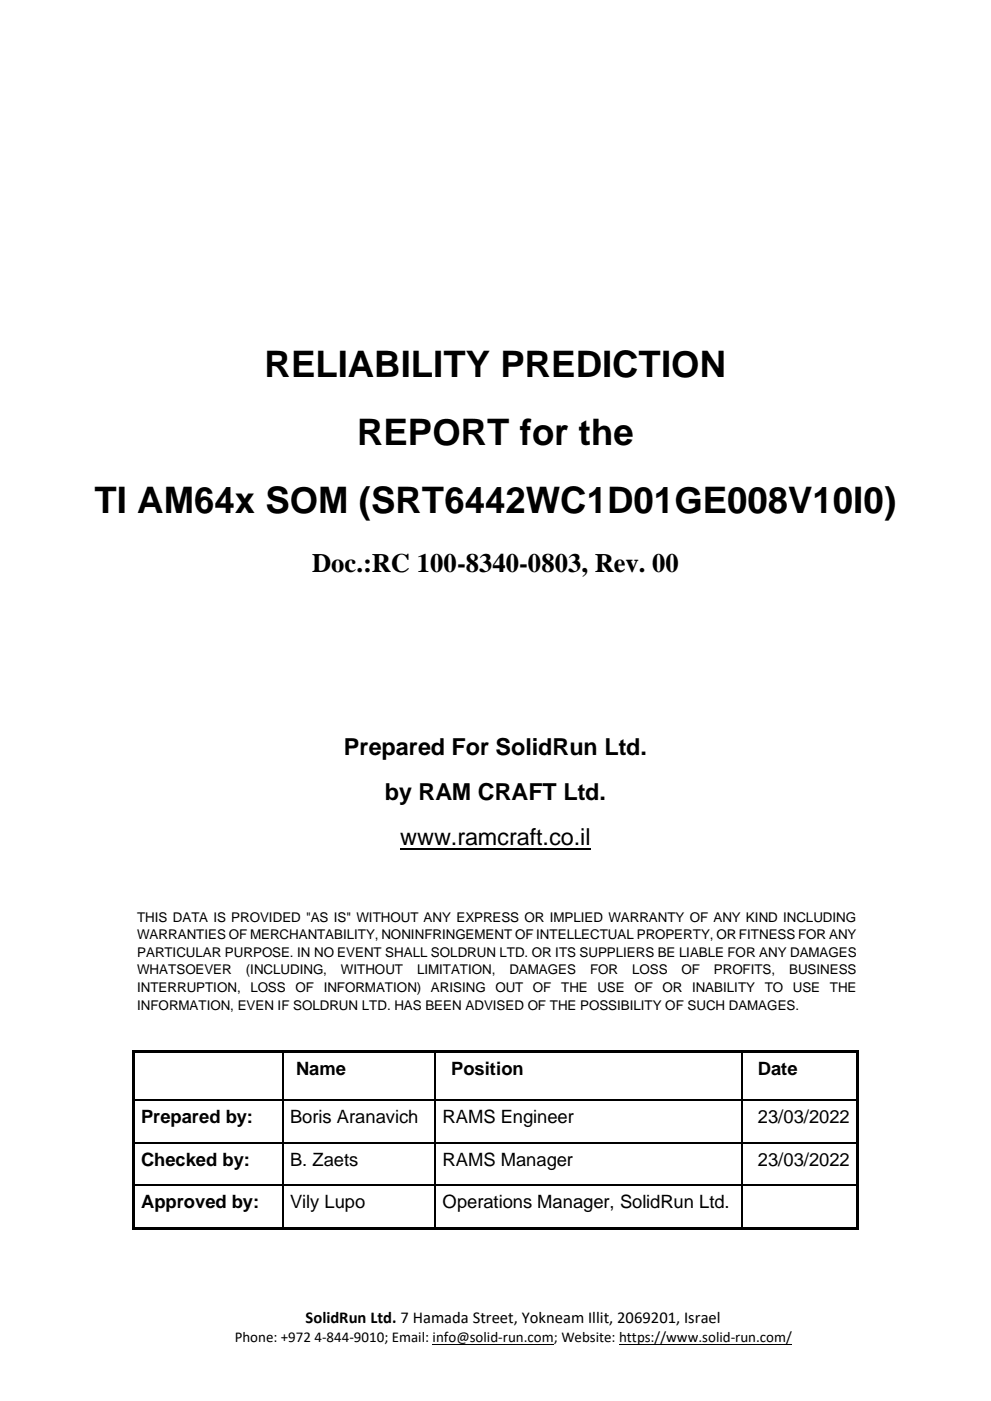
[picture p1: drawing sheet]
<svg xmlns="http://www.w3.org/2000/svg" width="210mm" height="297mm" viewBox="0 0 210 297" stroke-linecap="round" stroke-linejoin="round" font-family="sans-serif">
<defs><g id="words">
<g font-size="7.7">
<text x="56.1" y="79.8">RELIABILITY PREDICTION</text>
<text x="75.7" y="94.3">REPORT for the</text>
<text x="20" y="108.7">TI AM64x SOM (SRT6442WC1D01GE008V10I0)</text>
</g>
<text font-size="5.6" x="66.1" y="121.2">Doc.:RC 100-8340-0803, Rev. 00</text>
<g font-size="5">
<text x="72.9" y="160">Prepared For SolidRun Ltd.</text>
<text x="81.6" y="169.6">by RAM CRAFT Ltd.</text>
<text x="84.9" y="179.2">www.ramcraft.co.il</text>
</g>
<g font-size="3.9">
<text x="62.7" y="227.9">Name</text>
<text x="95.6" y="227.9">Position</text>
<text x="160.6" y="227.9">Date</text>
<text x="29.9" y="237.9">Prepared by:</text>
<text x="61.5" y="237.9">Boris Aranavich</text>
<text x="93.8" y="237.9">RAMS Engineer</text>
<text x="160.6" y="237.9">23/03/2022</text>
<text x="29.9" y="247">Checked by:</text>
<text x="61.5" y="247">B. Zaets</text>
<text x="93.8" y="247">RAMS Manager</text>
<text x="160.6" y="247">23/03/2022</text>
<text x="29.9" y="256.1">Approved by:</text>
<text x="61.5" y="256.1">Vily Lupo</text>
<text x="93.8" y="256.1">Operations Manager, SolidRun Ltd.</text>
</g>
<text font-size="3.5" x="64.8" y="280.5">SolidRun Ltd. 7 Hamada Street, Yokneam Illit, 2069201, Israel</text>
<text font-size="3.2" x="49.7" y="284.4">Phone: +972 4-844-9010; Email: info@solid-run.com; Website: https://www.solid-run.com/</text>
<g font-size="2.8">
<text x="29" y="195.3">THIS DATA IS PROVIDED &quot;AS IS&quot; WITHOUT ANY EXPRESS OR IMPLIED WARRANTY OF ANY KIND INCLUDING</text>
<text x="29" y="199">WARRANTIES OF MERCHANTABILITY, NONINFRINGEMENT OF INTELLECTUAL PROPERTY, OR FITNESS FOR ANY</text>
<text x="29" y="202.8">PARTICULAR PURPOSE. IN NO EVENT SHALL SOLDRUN LTD. OR ITS SUPPLIERS BE LIABLE FOR ANY DAMAGES</text>
<text x="29" y="206.5">WHATSOEVER</text>
<text x="52.1" y="206.5">(INCLUDING,</text>
<text x="72.2" y="206.5">WITHOUT</text>
<text x="88.4" y="206.5">LIMITATION,</text>
<text x="108" y="206.5">DAMAGES</text>
<text x="125.1" y="206.5">FOR</text>
<text x="134" y="206.5">LOSS</text>
<text x="144.4" y="206.5">OF</text>
<text x="151.3" y="206.5">PROFITS,</text>
<text x="167.2" y="206.5">BUSINESS</text>
<text x="29" y="210.3">INTERRUPTION,</text>
<text x="29" y="214">INFORMATION, EVEN IF SOLDRUN LTD. HAS BEEN ADVISED OF THE POSSIBILITY OF SUCH DAMAGES.</text>
<text x="53.1" y="210.3">LOSS</text>
<text x="62.6" y="210.3">OF</text>
<text x="68.6" y="210.3">INFORMATION)</text>
<text x="91.3" y="210.3">ARISING</text>
<text x="105" y="210.3">OUT</text>
<text x="113" y="210.3">OF</text>
<text x="119" y="210.3">THE</text>
<text x="126.7" y="210.3">USE</text>
<text x="134.5" y="210.3">OF</text>
<text x="140.4" y="210.3">OR</text>
<text x="146.7" y="210.3">INABILITY</text>
<text x="162.1" y="210.3">TO</text>
<text x="168.1" y="210.3">USE</text>
<text x="175.9" y="210.3">THE</text>
</g>
</g></defs>
<path d="M91.7 284.9h25.7M131.2 284.9h36.7" fill="none" stroke="#000" stroke-width=".21"/>
<path d="M84.9 179.9h40.3" fill="none" stroke="#000" stroke-width=".38"/>
<g fill="#000">
<path d="M28.1 222.6h.5v.6h-.5z" fill-rule="evenodd"/>
<path d="M28.1 222.6h.5v.5h-.5z" fill-rule="evenodd"/>
<path d="M28.1 223.2h.5v9.8h-.5z" fill-rule="evenodd"/>
<path d="M28.1 233h.5v.2h-.5z" fill-rule="evenodd"/>
<path d="M28.6 222.6h31.3v.5h-31.3z" fill-rule="evenodd"/>
<path d="M59.9 223.1l.2 .1z" fill-rule="evenodd"/>
<path d="M59.9 222.6h.5v.5h-.5z" fill-rule="evenodd"/>
<path d="M59.9 233h.2v.2h-.2z" fill-rule="evenodd"/>
<path d="M60.4 222.6h31.8v.5h-31.8z" fill-rule="evenodd"/>
<path d="M92.2 223.1l.2 .1z" fill-rule="evenodd"/>
<path d="M92.2 222.6h.5v.5h-.5z" fill-rule="evenodd"/>
<path d="M92.2 233h.2v.2h-.2z" fill-rule="evenodd"/>
<path d="M92.7 222.6h64.5v.5h-64.5z" fill-rule="evenodd"/>
<path d="M157.2 223.1l.3 .1z" fill-rule="evenodd"/>
<path d="M157.2 222.6h.5v.5h-.5z" fill-rule="evenodd"/>
<path d="M157.2 233h.3v.2h-.3z" fill-rule="evenodd"/>
<path d="M157.7 222.6h23.8v.5h-23.8z" fill-rule="evenodd"/>
<path d="M181.5 222.6h.5v.6h-.5z" fill-rule="evenodd"/>
<path d="M181.5 222.6h.5v.5h-.5z" fill-rule="evenodd"/>
<path d="M181.5 223.2h.5v9.8h-.5z" fill-rule="evenodd"/>
<path d="M181.5 233h.5v.2h-.5z" fill-rule="evenodd"/>
<path d="M28.1 233.2h.5v8.8h-.5z" fill-rule="evenodd"/>
<path d="M28.1 242h.5v.3h-.5z" fill-rule="evenodd"/>
<path d="M28.1 242.3h.5v8.8h-.5z" fill-rule="evenodd"/>
<path d="M28.1 251.1h.5v.3h-.5z" fill-rule="evenodd"/>
<path d="M59.9 242h.2v.3h-.2z" fill-rule="evenodd"/>
<path d="M59.9 251.1h.2v.3h-.2z" fill-rule="evenodd"/>
<path d="M92.2 242h.2v.3h-.2z" fill-rule="evenodd"/>
<path d="M92.2 251.1h.2v.3h-.2z" fill-rule="evenodd"/>
<path d="M157.2 242h.3v.3h-.3z" fill-rule="evenodd"/>
<path d="M157.2 251.1h.3v.3h-.3z" fill-rule="evenodd"/>
<path d="M181.5 233.2h.5v8.8h-.5z" fill-rule="evenodd"/>
<path d="M181.5 242h.5v.3h-.5z" fill-rule="evenodd"/>
<path d="M181.5 242.3h.5v8.8h-.5z" fill-rule="evenodd"/>
<path d="M181.5 251.1h.5v.3h-.5z" fill-rule="evenodd"/>
<path d="M28.1 251.4h.5v8.8h-.5z" fill-rule="evenodd"/>
<path d="M28.1 260.2h.5v.5h-.5z" fill-rule="evenodd"/>
<path d="M28.1 260.2h.5v.5h-.5z" fill-rule="evenodd"/>
<path d="M28.6 260.2h31.3v.5h-31.3z" fill-rule="evenodd"/>
<path d="M59.9 260.2h.5v.5h-.5z" fill-rule="evenodd"/>
<path d="M60.4 260.2h31.8v.5h-31.8z" fill-rule="evenodd"/>
<path d="M92.2 260.2h.5v.5h-.5z" fill-rule="evenodd"/>
<path d="M92.7 260.2h64.5v.5h-64.5z" fill-rule="evenodd"/>
<path d="M157.2 260.2h.5v.5h-.5z" fill-rule="evenodd"/>
<path d="M157.7 260.2h23.8v.5h-23.8z" fill-rule="evenodd"/>
<path d="M181.5 251.4h.5v8.8h-.5z" fill-rule="evenodd"/>
<path d="M181.5 260.2h.5v.5h-.5z" fill-rule="evenodd"/>
<path d="M181.5 260.2h.5v.5h-.5z" fill-rule="evenodd"/>
</g>
<g fill="none" stroke="#000" stroke-width=".25">
<path d="M28.6 233.1h31.3M60 223.2v9.8M60 233.2v8.8M60.1 233.1h32.1M92.3 223.2v9.8M92.3 233.2v8.8M92.4 233.1h64.8M157.3 223.2v9.8M157.3 233.2v8.8M157.5 233.1h24M28.6 242.1h31.3M28.6 251.2h31.3"/>
<path d="M60 242.3v8.8M60 251.4v8.8M60.1 242.1h32.1M60.1 251.2h32.1M92.3 242.3v8.8M92.3 251.4v8.8M92.4 242.1h64.8M92.4 251.2h64.8M157.3 242.3v8.8M157.3 251.4v8.8M157.5 242.1h24M157.5 251.2h24"/>
</g>
<use href="#words"/>
</svg>
